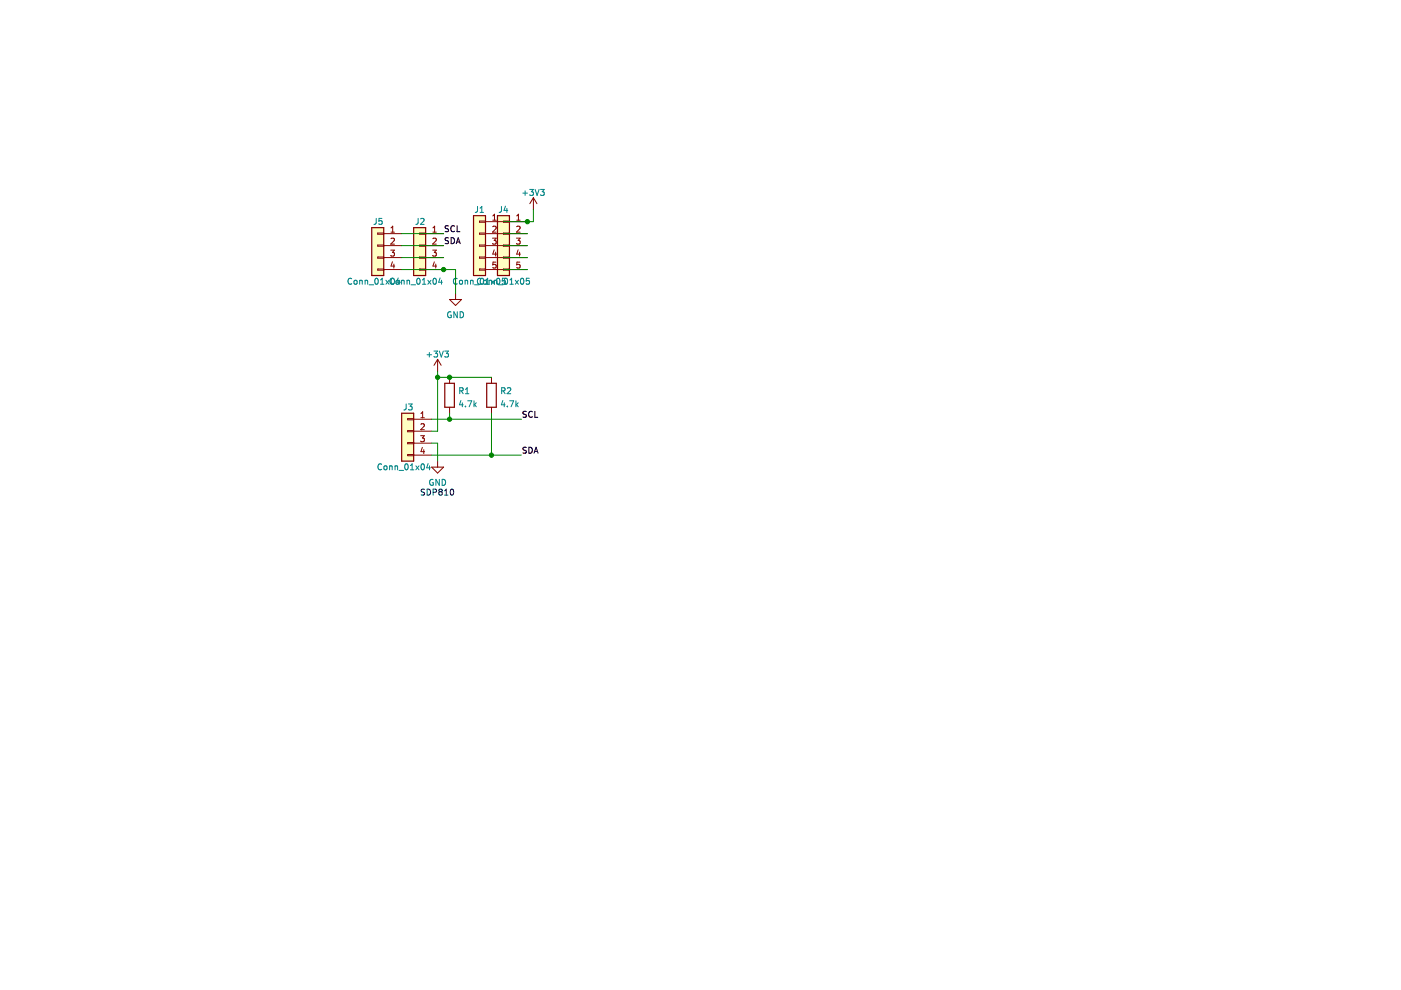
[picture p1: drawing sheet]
<svg xmlns="http://www.w3.org/2000/svg" width="297mm" height="210mm" viewBox="0 0 297 210" stroke-linecap="round" stroke-linejoin="round" font-family="sans-serif">
<path d="M.1 0h297v209.9h-297z" fill-rule="evenodd" fill="#fff" stroke="#fff" stroke-width=".21"/>
<g fill="#ffffc2" stroke="#ffffc2" stroke-width=".25">
<path d="M105.5 45.7h2.5v12.7h-2.5z" fill-rule="evenodd"/>
<path d="M85.2 87.6h2.5v10.2h-2.5z" fill-rule="evenodd"/>
<path d="M100.4 45.7h2.5v12.7h-2.5z" fill-rule="evenodd"/>
<path d="M87.7 48.3h2.5v10.1h-2.5z" fill-rule="evenodd"/>
<path d="M78.8 48.3h2.6v10.1h-2.6z" fill-rule="evenodd"/>
</g>
<g fill="none" stroke="#840000" stroke-width=".21">
<path d="M80.1 57h1.3v.3h-1.3zM80.1 54.5h1.3v.2h-1.3zM80.1 51.9h1.3v.3h-1.3zM80.1 49.4h1.3v.3h-1.3zM81.4 49.5h3.8M81.4 52.1h3.8M81.4 54.6h3.8M81.4 57.2h3.8M82.8 53h.8l-.4 .5 .4 .1v.6l-.2 .1-.6-.1M82.9 49.2h.7M82.9 50.6l.5-.1 .2 .4-.8 .9h.8M82.9 48.3l.4-.3v1.2"/>
<path d="M83.2 55.5l-.3 .9h.8M83.5 56v.8M89 57h1.2v.3h-1.2zM89 54.5h1.2v.2h-1.2zM89 51.9h1.2v.3h-1.2zM89 49.4h1.2v.3h-1.2zM90.2 49.5h3.9M90.2 52.1h3.9M90.2 54.6h3.9M90.2 57.2h3.9M91.7 53h.8l-.4 .5 .3 .1v.6l-.1 .1-.6-.1M91.8 49.2h.7"/>
<path d="M91.8 50.6l.5-.1 .2 .4-.8 .9h.8M91.8 48.3l.3-.3v1.2M92.1 55.5l-.3 .9h.8M92.4 56v.8M101.7 57h1.2v.3h-1.2zM101.7 54.5h1.2v.2h-1.2zM101.7 51.9h1.2v.3h-1.2zM101.7 49.4h1.2v.3h-1.2zM101.7 46.9h1.2v.2h-1.2zM102.9 47h3.8M102.9 49.5h3.8M102.9 52.1h3.8"/>
<path d="M102.9 54.6h3.8M102.9 57.2h3.8M104.4 50.5h.8l-.4 .5 .3 .1v.5l-.1 .2-.6-.2M104.5 46.7h.7M104.5 48.1l.5-.1 .2 .3-.8 .9h.8M104.5 45.8l.3-.4v1.3M104.8 53l-.3 .9h.8M105.1 53.5v.8M105.1 55.6h-.6v.6l.6-.1v.6l-.1 .1-.5-.1M106.7 46.9h1.3v.2h-1.3zM106.7 49.4h1.3v.3h-1.3zM106.7 51.9h1.3v.3h-1.3z"/>
<path d="M106.7 54.5h1.3v.2h-1.3zM106.7 57h1.3v.3h-1.3zM108 47h3.8M108 49.5h3.8M108 52.1h3.8M108 54.6h3.8M108 57.2h3.8M109.5 50.5h.8l-.4 .5 .3 .1v.5l-.2 .2-.5-.2M109.6 46.7h.7M109.6 45.8l.3-.4v1.3M109.6 48.1l.4-.1 .3 .3-.8 .9h.8M109.9 53l-.3 .9h.7"/>
<path d="M110.2 53.5v.8M110.2 55.6h-.6v.6l.6-.1v.6l-.2 .1-.4-.1M113.1 41.9l-.8 1.3M113.1 41.9v2.6M113.1 41.9l.8 1.3M92.8 76.2l-.8 1.3M92.8 76.2v2.5M92.8 76.2l.7 1.3M95.3 63.5h2.6l-1.3 1.3zM96.6 62.2v1.3M86.4 88.8h1.3v.2h-1.3zM86.4 91.3h1.3v.3h-1.3z"/>
<path d="M86.4 93.8h1.3v.3h-1.3zM86.4 96.4h1.3v.2h-1.3zM87.7 88.9h3.8M87.7 91.4h3.8M87.7 94h3.8M87.7 96.5h3.8M89.2 92.4h.8l-.5 .5 .4 .1v.5l-.2 .1-.5-.1M89.2 88.6h.8M89.2 87.7l.4-.4v1.3M89.2 90l.5-.2 .3 .4-.8 .9h.8M89.5 94.9l-.3 .9h.8M89.8 95.3v.9"/>
<path d="M91.5 99h2.6l-1.3 1.3zM92.8 97.8v1.2M95.3 80v1.3M95.3 86.3v1.3M104.2 80v1.3M104.2 86.3v1.3"/>
</g>
<path d="M78.8 48.3h2.6v10.1h-2.6zM87.7 48.3h2.5v10.1h-2.5zM100.4 45.7h2.5v12.7h-2.5zM105.5 45.7h2.5v12.7h-2.5zM85.2 87.6h2.5v10.2h-2.5zM94.3 81.3h2v5h-2zM103.2 81.3h2v5h-2z" fill="none" stroke="#840000" stroke-width=".25"/>
<g fill="none" stroke="#008484" stroke-width=".21">
<path d="M74.6 59.1a.56 .56 0 0 0-.8 .5 .56 .56 0 0 0 .8 .5M75.2 59.5l.3-.1 .2 .3v.3l-.2 .3-.4-.3zM76.3 59.5h.4l.1 .8M76.3 59.4v.9M77.4 59.5h.5l.1 .8M77.4 59.4v.9M79.6 59.1l.2-.1a.68 .68 0 0 1 .4 .6 .68 .68 0 0 1-.4 .7l-.3-.5zM79.8 46.3l-.1 1.1-.4 .2M80.7 59.4l.3-.4v1.3M81 46.3h-.6l-.1 .6 .6-.1 .1 .7-.2 .1-.5-.1M81.8 59.4l.7 .9M82.5 59.4l-.7 .9"/>
<path d="M82.8 59.2l.3-.2a.64 .64 0 0 1 .6 .6 .64 .64 0 0 1-.6 .7l-.4-.3zM83.5 59.1h-.1a.61 .61 0 0 0-.6 .4 .61 .61 0 0 0 .2 .6l.2 .2 .3-.2M84.1 59.5l.3-.1 .2 .3v.3l-.2 .3-.5-.3zM84.4 58.9l-.3 .9h.8M84.7 59.4v.9M85.1 59.5h.5l.1 .8M85.1 59.4v.9M86.3 59.5h.5v.8M86.3 59.4v.9M88.5 59.1l.2-.1a.68 .68 0 0 1 .4 .6 .68 .68 0 0 1-.4 .7l-.4-.5zM88.7 46.3l-.1 1.1-.4 .2M89.2 46.4l.5-.1 .2 .4-.8 .9h.8"/>
<path d="M89.6 59.4l.3-.4v1.3M90.7 59.4l.7 .9M91.4 59.4l-.7 .9M91.9 59.1l.2-.1a.68 .68 0 0 1 .4 .6 .68 .68 0 0 1-.4 .7l-.3-.5zM93.3 58.9l-.3 .9h.8M93.6 59.4v.9M96.9 59.1a.56 .56 0 0 0-.8 .5 .56 .56 0 0 0 .8 .5M97.5 59.5l.3-.1 .3 .3v.3l-.3 .3-.4-.3zM98.6 59.5h.5l.1 .8M98.6 59.4v.9M99.8 59.5h.4l.1 .8M99.8 59.4v.9"/>
<path d="M101.2 43.8v1.1l-.4 .1M101.8 45h.7M101.8 44.1l.3-.3v1.2M101.9 59.1l.2-.1a.68 .68 0 0 1 .5 .6 .68 .68 0 0 1-.5 .7l-.3-.5zM102 59.1a.56 .56 0 0 0-.8 .5 .56 .56 0 0 0 .8 .5M102.6 59.5l.3-.1 .2 .3v.3l-.2 .3-.4-.3zM103 59.4l.4-.4v1.3M103.7 59.5h.5v.8M103.7 59.4v.9M104.2 59.4l.6 .9v-.9l-.6 .9M104.8 59.5h.5l.1 .8M105.4 59.1l.2-.1a.68 .68 0 0 1 .4 .6 .68 .68 0 0 1-.4 .7l-.3-.5z"/>
<path d="M106.3 43.8v1.1l-.5 .1M107 59.1l.2-.1a.68 .68 0 0 1 .4 .6 .68 .68 0 0 1-.4 .7l-.3-.5zM107.1 59h-.6v.6l.6-.1 .1 .2-.1 .5M107.2 43.7l-.3 .9h.7M107.5 44.2v.8M108.1 59.4l.4-.4v1.3M109.3 59.4l.6 .9M109.9 59.4l-.6 .9M110.5 59.1l.1-.1a.68 .68 0 0 1 .5 .6 .68 .68 0 0 1-.5 .7l-.3-.5zM110.9 40.9h.9M111.3 40.5v.9M112.2 59h-.6l-.1 .6 .7-.1v.6l-.2 .2-.5-.2"/>
<path d="M112.3 40.2h.8l-.4 .4 .3 .2v.5l-.2 .1-.5-.1M113.5 40.2l.4 1.2 .4-1.2M114.6 40.2h.8l-.4 .4 .3 .2v.5l-.2 .1-.5-.1M78.3 60.4h.9M80.7 60.3h.7M87.1 60.4h1M89.6 60.3h.7M90.5 75.2h1M91 74.7v1M92 74.4h.8l-.4 .5 .3 .1v.6l-.2 .1-.5-.1M93.1 74.4l.5 1.3 .4-1.3M94.3 74.4h.8l-.4 .5 .3 .1v.6l-.2 .1-.5-.1"/>
<path d="M95.6 66.2a.58 .58 0 0 0-.7 .5 .58 .58 0 0 0 .8 .5v-.4h-.3M97 66.1v1.3l-.8-1.3v1.3M97.6 66.1a.64 .64 0 0 1 .7 .6 .64 .64 0 0 1-.7 .7zM100.6 60.4h1M103 60.3h.8M105.7 60.4h1M106.5 60.1l.6 .1M108.1 60.3h.7M80.9 98.5a.56 .56 0 0 0-.8 .5 .56 .56 0 0 0 .8 .5M81.5 98.8h.3l.3 .2v.4l-.3 .2-.4-.2zM82.6 98.9l.5-.1 .1 .8M82.6 98.8v.8"/>
<path d="M83.8 98.9l.4-.1 .1 .8M83.8 98.8v.8M84.6 99.7h1M85.9 98.5l.2-.2a.68 .68 0 0 1 .5 .7 .68 .68 0 0 1-.5 .6l-.3-.5zM86.1 85.7v1l-.5 .2M86.6 85.7h.8l-.4 .4 .3 .2v.5l-.2 .1-.5-.1M87 98.7l.4-.4v1.3M87 99.6h.7M88.2 98.8l.6 .8M88.8 98.8l-.6 .8M89.4 98.5l.2-.2a.68 .68 0 0 1 .4 .7 .68 .68 0 0 1-.4 .6l-.3-.5zM90.8 98.3l-.3 .9h.8"/>
<path d="M91.1 98.8v.8M97.5 82.9l.6-.1v-.5l-.6-.1v1.3M97.7 84.9l-.3 .9h.8M97.8 82.9l.4 .6M98 85.4v.8M98.7 83.5h.7M98.7 82.6l.3-.4v1.3M98.7 86.1v.1M99.2 85h.8l-.5 1.2M100.5 85v1.2M100.6 85.8l.4 .4M101 85.4l-.5 .5"/>
<path d="M106.4 82.9l.6-.1v-.5l-.6-.1v1.3M106.6 84.9l-.3 .9h.8M106.7 82.9l.4 .6M106.9 85.4v.8M107.6 82.3l.5-.1 .2 .4-.8 .9h.8M107.6 86.1v.1M108.1 85h.8l-.5 1.2M109.4 85v1.2M109.5 85.8l.4 .4M109.9 85.4l-.5 .5M91.8 101.7a.58 .58 0 0 0-.7 .6 .58 .58 0 0 0 .8 .5v-.4h-.3M93.1 101.6v1.3l-.7-1.3v1.3"/>
<path d="M93.7 101.6a.64 .64 0 0 1 .8 .7 .64 .64 0 0 1-.8 .6z"/>
</g>
<g fill="none" stroke="#000" stroke-width=".21">
<path d="M95.1 47.9l-.7 .1v.3l.6 .3 .1 .3-.2 .2h-.5M95.1 50.5h-.7v.4l.6 .2 .1 .3-.2 .3-.5-.1M95.6 50.4a.64 .64 0 0 1 .8 .6 .64 .64 0 0 1-.8 .7zM96.4 48a.56 .56 0 0 0-.8 .5 .56 .56 0 0 0 .8 .5M96.7 51.7l.5-1.3 .4 1.3M96.8 51.3h.7M96.9 47.9v1.2h.6M111.6 87.3h-.7v.4l.6 .2 .1 .3-.2 .3-.5-.1M111.6 94.9h-.7v.4l.6 .2 .1 .3-.2 .3-.5-.1M112.1 94.8a.64 .64 0 0 1 .8 .7 .64 .64 0 0 1-.8 .6zM112.9 87.3a.56 .56 0 0 0-.8 .5 .56 .56 0 0 0 .8 .6M113.2 96.1l.5-1.3 .4 1.3"/>
<path d="M113.4 95.7h.6M113.4 87.2v1.3h.6"/>
</g>
<path d="M90 103.8h-.6v.4l.5 .2 .1 .3-.2 .3-.5-.1M90.6 103.7a.64 .64 0 0 1 .7 .6 .64 .64 0 0 1-.7 .7zM91.8 104.4l.6-.1 .1-.5-.7-.1v1.3M93.3 104.3l-.3 .2v.2l.3 .3h.2l.3-.3-.1-.3-.2-.1M93.3 104.3l-.3-.3 .3-.3h.2l.3 .2-.3 .4M93.3 104.3h.2M94.3 105h.7M94.3 104.1l.3-.4v1.3M95.6 103.8l.2-.1a.68 .68 0 0 1 .4 .6 .68 .68 0 0 1-.4 .7l-.3-.5z" fill="none" stroke="#0000c2" stroke-width=".21"/>
<g fill="none" stroke="#008400" stroke-width=".21">
<path d="M85.2 54.6h8.9M85.2 57.2h11.4v5M85.2 49.5h8.9M85.2 52.1h8.9M106.7 54.6h5.1M106.7 57.2h5.1M106.7 49.5h5.1M106.7 52.1h5.1M113.1 44.5v2.5h-6.4M92.8 78.7v12.7h-1.3M91.5 88.9h19.1M91.5 96.5h19.1"/>
<path d="M91.5 94h1.3v3.8M92.8 80h11.4M95.3 87.6v1.3M104.2 87.6v8.9"/>
</g>
<g fill="#008400" stroke="#008400" stroke-width=".21">
<circle cx="92.8" cy="80" r=".46"/>
<circle cx="95.3" cy="88.9" r=".46"/>
<circle cx="104.2" cy="96.5" r=".46"/>
<circle cx="95.3" cy="80" r=".46"/>
<circle cx="94.1" cy="57.2" r=".46"/>
<circle cx="111.8" cy="47" r=".46"/>
</g>
</svg>
